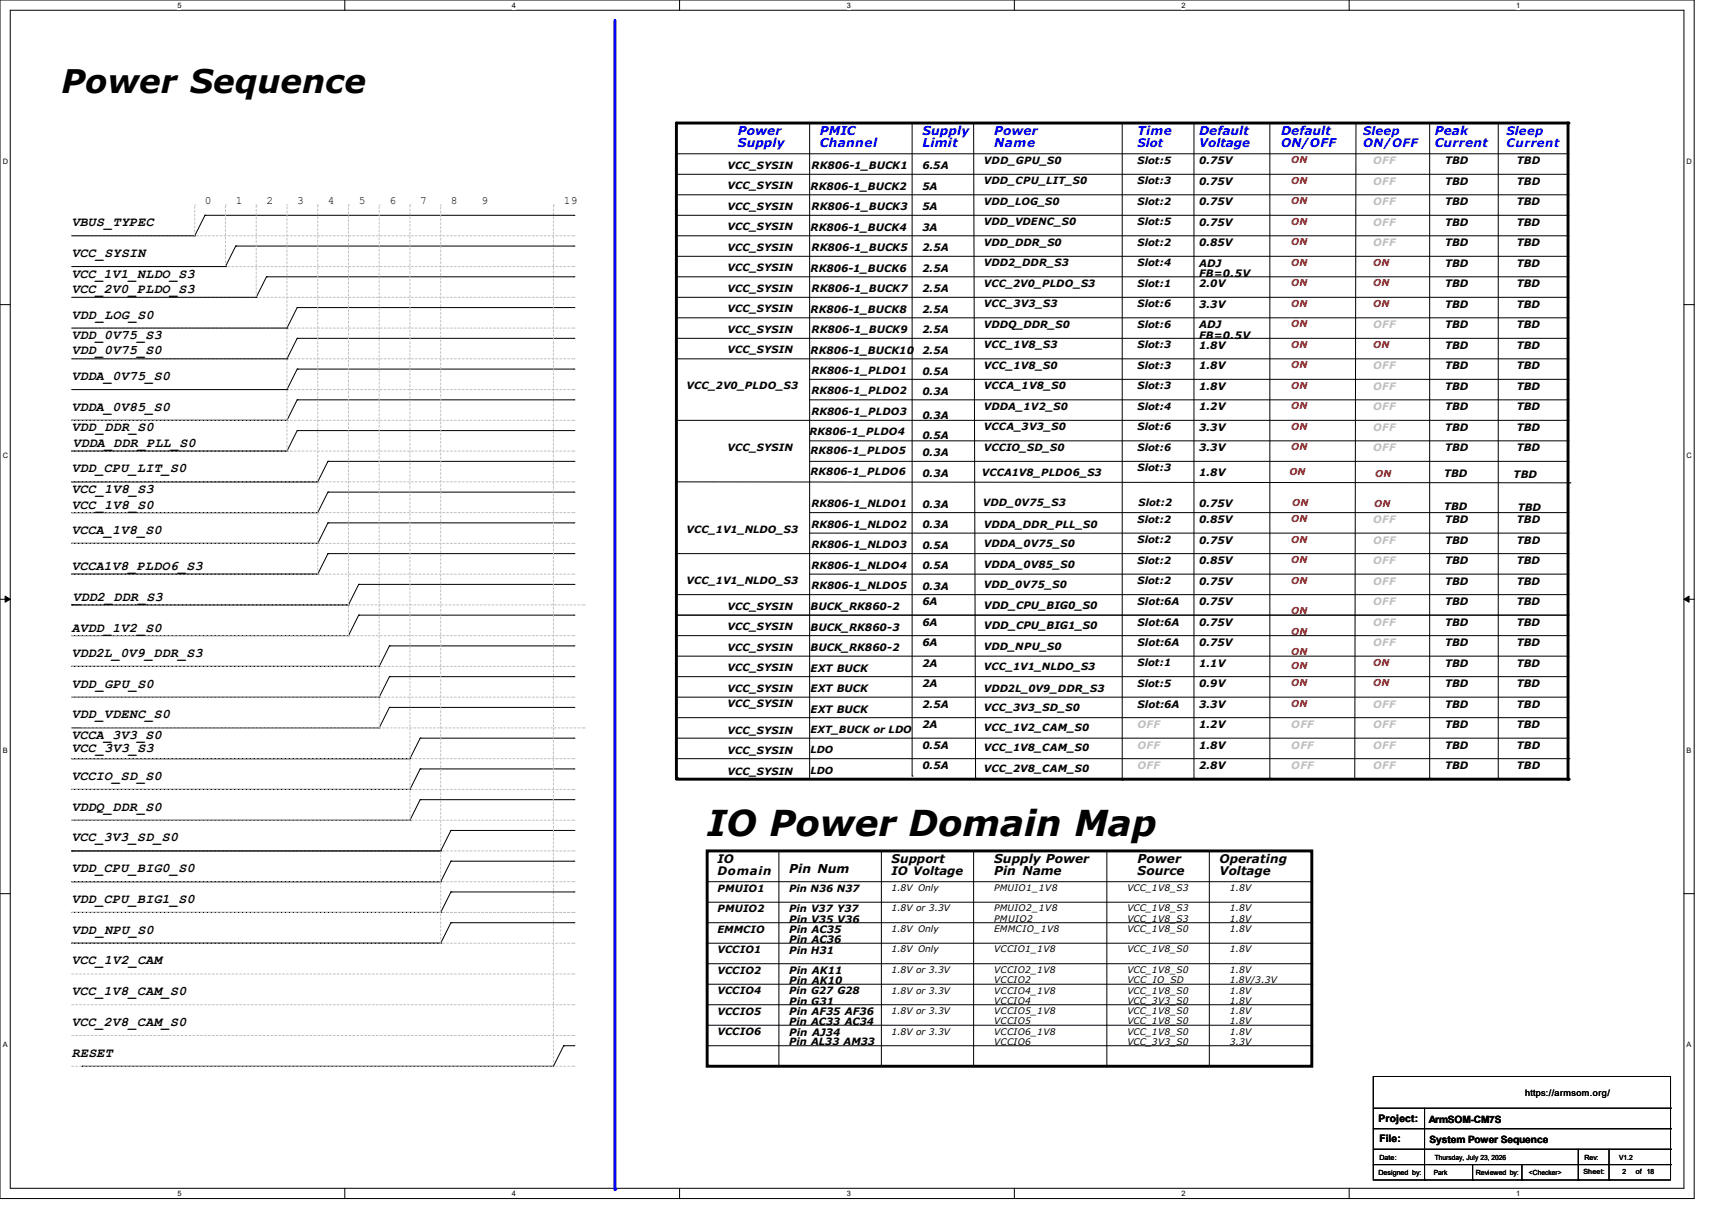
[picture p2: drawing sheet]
<svg xmlns="http://www.w3.org/2000/svg" width="297mm" height="210mm" viewBox="0 0 297 210" stroke-linecap="round" stroke-linejoin="round" font-family="sans-serif">
<defs><g id="words">
<text font-size="6.2" x="122.7" y="144.9">IO Power Domain Map</text>
<text font-size="5.6" x="10.7" y="16.1">Power Sequence</text>
<g font-size="2.3">
<text x="12.4" y="39.2">VBUS_TYPEC</text>
<text x="12.4" y="44.6">VCC_SYSIN</text>
<text x="12.4" y="48.1">VCC_1V1_NLDO_S3</text>
<text x="12.4" y="50.8">VCC_2V0_PLDO_S3</text>
<text x="12.4" y="55.2">VDD_LOG_S0</text>
<text x="12.4" y="58.8">VDD_0V75_S3</text>
<text x="12.4" y="61.5">VDD_0V75_S0</text>
<text x="12.4" y="65.9">VDDA_0V75_S0</text>
<text x="12.4" y="71.2">VDDA_0V85_S0</text>
<text x="12.4" y="74.8">VDD_DDR_S0</text>
<text x="12.6" y="77.5">VDDA_DDR_PLL_S0</text>
<text x="12.4" y="81.9">VDD_CPU_LIT_S0</text>
<text x="12.4" y="88.3">VCC_1V8_S0</text>
<text x="12.4" y="85.5">VCC_1V8_S3</text>
<text x="12.4" y="92.6">VCCA_1V8_S0</text>
<text x="12.4" y="98.8">VCCA1V8_PLDO6_S3</text>
<text x="12.6" y="104.3">VDD2_DDR_S3</text>
<text x="12.4" y="109.6">AVDD_1V2_S0</text>
<text x="12.4" y="113.9">VDD2L_0V9_DDR_S3</text>
<text x="12.4" y="119.3">VDD_GPU_S0</text>
<text x="12.4" y="124.6">VDD_VDENC_S0</text>
<text x="12.4" y="128.1">VCCA_3V3_S0</text>
<text x="12.4" y="130.4">VCC_3V3_S3</text>
<text x="12.4" y="135.3">VCCIO_SD_S0</text>
<text x="12.4" y="140.6">VDDQ_DDR_S0</text>
<text x="12.4" y="145.9">VCC_3V3_SD_S0</text>
<text x="12.4" y="151.3">VDD_CPU_BIG0_S0</text>
<text x="12.4" y="156.6">VDD_CPU_BIG1_S0</text>
<text x="12.4" y="161.9">VDD_NPU_S0</text>
<text x="12.4" y="167.3">VCC_1V2_CAM</text>
<text x="12.4" y="172.6">VCC_1V8_CAM_S0</text>
<text x="12.4" y="177.9">VCC_2V8_CAM_S0</text>
<text x="12.4" y="183.3">RESET</text>
</g>
<g font-size="2.1" fill="#00f">
<text x="128" y="23.5">Power</text>
<text x="142.2" y="23.5">PMIC</text>
<text x="160" y="23.5">Supply</text>
<text x="172.5" y="23.5">Power</text>
<text x="197.4" y="23.5">Time</text>
<text x="208" y="23.5">Default</text>
<text x="222.2" y="23.5">Default</text>
<text x="248.9" y="23.5">Peak</text>
<text x="128" y="25.6">Supply</text>
<text x="142.2" y="25.6">Channel</text>
<text x="160" y="25.6">Limit</text>
<text x="172.5" y="25.6">Name</text>
<text x="208" y="25.5">Voltage</text>
<text x="222.2" y="25.5">ON/OFF</text>
<text x="248.9" y="25.6">Current</text>
</g>
<g font-size="2.1">
<text x="154.7" y="149.6">Support</text>
<text x="172.5" y="149.7">Supply Power</text>
<text x="197.4" y="149.7">Power</text>
<text x="211.6" y="149.6">Operating</text>
<text x="136.9" y="151.5">Pin Num</text>
<text x="172.5" y="151.8">Pin Name</text>
<text x="197.4" y="151.8">Source</text>
<text x="211.6" y="151.7">Voltage</text>
</g>
<g font-size="2" fill="#00f">
<text x="236.5" y="23.4">Sleep</text>
<text x="261.4" y="23.4">Sleep</text>
<text x="197.4" y="25.5">Slot</text>
<text x="236.5" y="25.4">ON/OFF</text>
<text x="261.4" y="25.4">Current</text>
</g>
<g font-size="2">
<text x="124.5" y="149.6">IO</text>
<text x="124.5" y="151.7">Domain</text>
<text x="154.7" y="151.7">IO Voltage</text>
</g>
<g font-size="1.9">
<text x="35.6" y="35.3">0</text>
<text x="40.9" y="35.3">1</text>
<text x="46.2" y="35.3">2</text>
<text x="51.6" y="35.3">3</text>
<text x="56.9" y="35.3">4</text>
<text x="62.2" y="35.3">5</text>
<text x="67.6" y="35.3">6</text>
<text x="72.9" y="35.3">7</text>
<text x="78.2" y="35.3">8</text>
<text x="83.6" y="35.3">9</text>
<text x="97.8" y="35.3">19</text>
</g>
<g font-size="1.8">
<text x="140.8" y="29.4">RK806-1_BUCK1</text>
<text x="160" y="29.4">6.5A</text>
<text x="208" y="28.5">0.75V</text>
<text x="250.7" y="28.5">TBD</text>
<text x="263.1" y="28.5">TBD</text>
<text x="140.6" y="32.9">RK806-1_BUCK2</text>
<text x="160" y="32.9">5A</text>
<text x="208" y="32">0.75V</text>
<text x="208" y="35.6">0.75V</text>
<text x="250.7" y="32">TBD</text>
<text x="250.7" y="35.6">TBD</text>
<text x="263.1" y="35.6">TBD</text>
<text x="263.1" y="32">TBD</text>
<text x="140.6" y="40">RK806-1_BUCK4</text>
<text x="140.8" y="36.5">RK806-1_BUCK3</text>
<text x="160" y="36.5">5A</text>
<text x="160" y="40">3A</text>
<text x="208" y="39.2">0.75V</text>
<text x="250.7" y="39.2">TBD</text>
<text x="263.1" y="39.2">TBD</text>
<text x="140.6" y="47.2">RK806-1_BUCK6</text>
<text x="140.8" y="43.6">RK806-1_BUCK5</text>
<text x="160" y="43.6">2.5A</text>
<text x="160" y="47.2">2.5A</text>
<text x="208" y="46.3">ADJ</text>
<text x="208" y="42.7">0.85V</text>
<text x="250.7" y="42.7">TBD</text>
<text x="250.7" y="46.3">TBD</text>
<text x="263.1" y="42.7">TBD</text>
<text x="263.1" y="46.3">TBD</text>
<text x="140.8" y="50.7">RK806-1_BUCK7</text>
<text x="160" y="50.7">2.5A</text>
<text x="208" y="48">FB=0.5V</text>
<text x="208" y="49.8">2.0V</text>
<text x="208" y="53.4">3.3V</text>
<text x="250.7" y="49.8">TBD</text>
<text x="250.7" y="53.4">TBD</text>
<text x="263.1" y="49.8">TBD</text>
<text x="263.1" y="53.4">TBD</text>
<text x="140.6" y="54.3">RK806-1_BUCK8</text>
<text x="140.8" y="57.8">RK806-1_BUCK9</text>
<text x="160" y="54.3">2.5A</text>
<text x="160" y="57.8">2.5A</text>
<text x="208" y="56.9">ADJ</text>
<text x="208" y="58.7">FB=0.5V</text>
<text x="250.7" y="56.9">TBD</text>
<text x="263.1" y="56.9">TBD</text>
<text x="140.6" y="61.4">RK806-1_BUCK10</text>
<text x="160" y="61.4">2.5A</text>
<text x="160" y="65.1">0.5A</text>
<text x="208" y="60.5">1.8V</text>
<text x="208" y="64.1">1.8V</text>
<text x="250.7" y="60.5">TBD</text>
<text x="250.7" y="64.1">TBD</text>
<text x="263.1" y="64.1">TBD</text>
<text x="263.1" y="60.5">TBD</text>
<text x="160" y="68.5">0.3A</text>
<text x="208" y="67.6">1.8V</text>
<text x="208" y="71.2">1.2V</text>
<text x="250.7" y="67.6">TBD</text>
<text x="250.7" y="71.2">TBD</text>
<text x="263.1" y="67.6">TBD</text>
<text x="263.1" y="71.2">TBD</text>
<text x="160" y="72.6">0.3A</text>
<text x="160" y="76.2">0.5A</text>
<text x="208" y="74.7">3.3V</text>
<text x="250.7" y="74.7">TBD</text>
<text x="263.1" y="74.7">TBD</text>
<text x="160" y="79.2">0.3A</text>
<text x="160" y="82.7">0.3A</text>
<text x="208" y="82.5">1.8V</text>
<text x="208" y="78.3">3.3V</text>
<text x="250.5" y="82.7">TBD</text>
<text x="250.7" y="78.3">TBD</text>
<text x="262.6" y="82.9">TBD</text>
<text x="263.1" y="78.3">TBD</text>
<text x="160" y="88.1">0.3A</text>
<text x="208" y="87.9">0.75V</text>
<text x="250.5" y="88.4">TBD</text>
<text x="263.3" y="88.6">TBD</text>
<text x="160" y="91.6">0.3A</text>
<text x="160" y="95.2">0.5A</text>
<text x="208" y="90.7">0.85V</text>
<text x="208" y="94.3">0.75V</text>
<text x="250.7" y="94.3">TBD</text>
<text x="250.7" y="90.7">TBD</text>
<text x="263.1" y="94.3">TBD</text>
<text x="263.1" y="90.7">TBD</text>
<text x="160" y="98.7">0.5A</text>
<text x="208" y="97.8">0.85V</text>
<text x="208" y="101.4">0.75V</text>
<text x="250.7" y="101.4">TBD</text>
<text x="250.7" y="97.8">TBD</text>
<text x="263.1" y="101.4">TBD</text>
<text x="263.1" y="97.8">TBD</text>
<text x="140.6" y="105.8">BUCK_RK860-2</text>
<text x="160" y="104.9">6A</text>
<text x="160" y="102.3">0.3A</text>
<text x="170.7" y="105.7">VDD_CPU_BIG0_S0</text>
<text x="197.4" y="104.9">Slot:6A</text>
<text x="208" y="104.9">0.75V</text>
<text x="250.7" y="104.9">TBD</text>
<text x="263.1" y="104.9">TBD</text>
<text x="140.6" y="109.4">BUCK_RK860-3</text>
<text x="140.6" y="112.9">BUCK_RK860-2</text>
<text x="160" y="108.5">6A</text>
<text x="160" y="112.1">6A</text>
<text x="170.7" y="109.1">VDD_CPU_BIG1_S0</text>
<text x="197.4" y="108.5">Slot:6A</text>
<text x="197.4" y="112.1">Slot:6A</text>
<text x="208" y="108.5">0.75V</text>
<text x="208" y="112.1">0.75V</text>
<text x="250.7" y="108.5">TBD</text>
<text x="250.7" y="112.1">TBD</text>
<text x="263.1" y="108.5">TBD</text>
<text x="263.1" y="112.1">TBD</text>
<text x="140.6" y="116.5">EXT BUCK</text>
<text x="160" y="119.2">2A</text>
<text x="160" y="115.6">2A</text>
<text x="208" y="119.2">0.9V</text>
<text x="208" y="115.6">1.1V</text>
<text x="250.7" y="119.2">TBD</text>
<text x="250.7" y="115.6">TBD</text>
<text x="263.1" y="119.2">TBD</text>
<text x="263.1" y="115.6">TBD</text>
<text x="140.6" y="123.6">EXT BUCK</text>
<text x="140.6" y="120.1">EXT BUCK</text>
<text x="160" y="122.7">2.5A</text>
<text x="197.4" y="122.7">Slot:6A</text>
<text x="208" y="122.7">3.3V</text>
<text x="250.7" y="122.7">TBD</text>
<text x="263.1" y="122.7">TBD</text>
<text x="160" y="129.8">0.5A</text>
<text x="160" y="126.3">2A</text>
<text x="208" y="129.8">1.8V</text>
<text x="208" y="126.3">1.2V</text>
<text x="250.7" y="129.8">TBD</text>
<text x="250.7" y="126.3">TBD</text>
<text x="263.1" y="126.3">TBD</text>
<text x="263.1" y="129.8">TBD</text>
<text x="160" y="133.4">0.5A</text>
<text x="208" y="133.4">2.8V</text>
<text x="250.7" y="133.4">TBD</text>
<text x="263.1" y="133.4">TBD</text>
<text x="136.9" y="160.1">Pin V35 V36</text>
<text x="136.9" y="161.8">Pin AC35</text>
<text x="136.9" y="165.4">Pin H31</text>
<text x="136.9" y="163.6">Pin AC36</text>
<text x="136.9" y="170.7">Pin AK10</text>
<text x="136.9" y="169">Pin AK11</text>
<text x="136.9" y="174.3">Pin G31</text>
<text x="136.9" y="176.1">Pin AF35 AF36</text>
<text x="136.9" y="179.6">Pin AJ34</text>
<text x="239.1" y="194.6">Project:</text>
<text x="239.3" y="198.1">File:</text>
</g>
<g font-size="1.8" fill="#c0c0c0">
<text x="238.3" y="28.5">OFF</text>
<text x="238.3" y="32">OFF</text>
<text x="238.3" y="35.6">OFF</text>
<text x="238.3" y="39.2">OFF</text>
<text x="238.3" y="42.7">OFF</text>
<text x="238.3" y="56.9">OFF</text>
<text x="238.3" y="64.1">OFF</text>
<text x="238.3" y="67.6">OFF</text>
<text x="238.3" y="71.2">OFF</text>
<text x="238.3" y="74.7">OFF</text>
<text x="238.3" y="78.3">OFF</text>
<text x="238.3" y="94.3">OFF</text>
<text x="238.3" y="90.7">OFF</text>
<text x="238.3" y="101.4">OFF</text>
<text x="238.3" y="97.8">OFF</text>
<text x="238.3" y="104.9">OFF</text>
<text x="238.3" y="108.5">OFF</text>
<text x="238.3" y="112.1">OFF</text>
<text x="238.3" y="122.7">OFF</text>
<text x="197.4" y="126.3">OFF</text>
<text x="197.4" y="129.8">OFF</text>
<text x="224" y="126.3">OFF</text>
<text x="224" y="129.8">OFF</text>
<text x="238.3" y="129.8">OFF</text>
<text x="238.3" y="126.3">OFF</text>
<text x="197.4" y="133.4">OFF</text>
<text x="224" y="133.4">OFF</text>
<text x="238.3" y="133.4">OFF</text>
</g>
<g font-size="1.7">
<text x="126.2" y="29.3">VCC_SYSIN</text>
<text x="170.7" y="28.4">VDD_GPU_S0</text>
<text x="197.4" y="28.4">Slot:5</text>
<text x="126.2" y="32.9">VCC_SYSIN</text>
<text x="170.7" y="32">VDD_CPU_LIT_S0</text>
<text x="170.7" y="35.5">VDD_LOG_S0</text>
<text x="197.4" y="32">Slot:3</text>
<text x="197.4" y="35.5">Slot:2</text>
<text x="126.2" y="36.4">VCC_SYSIN</text>
<text x="126.2" y="40">VCC_SYSIN</text>
<text x="170.7" y="39.1">VDD_VDENC_S0</text>
<text x="197.4" y="39.1">Slot:5</text>
<text x="126.2" y="43.5">VCC_SYSIN</text>
<text x="126.2" y="47.1">VCC_SYSIN</text>
<text x="170.7" y="42.6">VDD_DDR_S0</text>
<text x="170.7" y="46.2">VDD2_DDR_S3</text>
<text x="197.4" y="42.6">Slot:2</text>
<text x="197.4" y="46.2">Slot:4</text>
<text x="126.2" y="50.6">VCC_SYSIN</text>
<text x="170.7" y="53.3">VCC_3V3_S3</text>
<text x="170.7" y="49.7">VCC_2V0_PLDO_S3</text>
<text x="197.4" y="49.7">Slot:1</text>
<text x="197.4" y="53.3">Slot:6</text>
<text x="126.2" y="54.2">VCC_SYSIN</text>
<text x="126.2" y="57.7">VCC_SYSIN</text>
<text x="170.7" y="56.9">VDDQ_DDR_S0</text>
<text x="197.4" y="56.9">Slot:6</text>
<text x="126.2" y="61.3">VCC_SYSIN</text>
<text x="140.8" y="64.9">RK806-1_PLDO1</text>
<text x="170.7" y="60.4">VCC_1V8_S3</text>
<text x="170.7" y="64">VCC_1V8_S0</text>
<text x="197.4" y="60.4">Slot:3</text>
<text x="197.4" y="64">Slot:3</text>
<text x="119.1" y="67.5">VCC_2V0_PLDO_S3</text>
<text x="140.8" y="68.4">RK806-1_PLDO2</text>
<text x="140.8" y="72">RK806-1_PLDO3</text>
<text x="170.7" y="71.1">VDDA_1V2_S0</text>
<text x="170.7" y="67.5">VCCA_1V8_S0</text>
<text x="197.4" y="67.5">Slot:3</text>
<text x="197.4" y="71.1">Slot:4</text>
<text x="140.5" y="75.4">RK806-1_PLDO4</text>
<text x="170.7" y="74.6">VCCA_3V3_S0</text>
<text x="197.4" y="74.6">Slot:6</text>
<text x="126.2" y="78.2">VCC_SYSIN</text>
<text x="140.6" y="82.3">RK806-1_PLDO6</text>
<text x="140.6" y="78.7">RK806-1_PLDO5</text>
<text x="170.3" y="82.6">VCCA1V8_PLDO6_S3</text>
<text x="170.7" y="78.2">VCCIO_SD_S0</text>
<text x="197.4" y="81.7">Slot:3</text>
<text x="197.4" y="78.2">Slot:6</text>
<text x="140.8" y="88">RK806-1_NLDO1</text>
<text x="170.5" y="87.8">VDD_0V75_S3</text>
<text x="197.5" y="87.8">Slot:2</text>
<text x="119.1" y="92.4">VCC_1V1_NLDO_S3</text>
<text x="140.8" y="91.5">RK806-1_NLDO2</text>
<text x="140.8" y="95.1">RK806-1_NLDO3</text>
<text x="170.7" y="94.9">VDDA_0V75_S0</text>
<text x="170.7" y="91.5">VDDA_DDR_PLL_S0</text>
<text x="197.4" y="90.6">Slot:2</text>
<text x="197.4" y="94.2">Slot:2</text>
<text x="119.1" y="101.3">VCC_1V1_NLDO_S3</text>
<text x="140.8" y="98.6">RK806-1_NLDO4</text>
<text x="170.7" y="98.5">VDDA_0V85_S0</text>
<text x="197.4" y="101.3">Slot:2</text>
<text x="197.4" y="97.7">Slot:2</text>
<text x="126.2" y="105.7">VCC_SYSIN</text>
<text x="140.8" y="102.2">RK806-1_NLDO5</text>
<text x="170.7" y="102">VDD_0V75_S0</text>
<text x="126.2" y="109.3">VCC_SYSIN</text>
<text x="126.2" y="112.9">VCC_SYSIN</text>
<text x="170.7" y="112.7">VDD_NPU_S0</text>
<text x="126.2" y="120">VCC_SYSIN</text>
<text x="126.2" y="116.4">VCC_SYSIN</text>
<text x="170.7" y="120">VDD2L_0V9_DDR_S3</text>
<text x="170.7" y="116.2">VCC_1V1_NLDO_S3</text>
<text x="197.4" y="115.5">Slot:1</text>
<text x="197.4" y="119.1">Slot:5</text>
<text x="126.2" y="122.6">VCC_SYSIN</text>
<text x="170.7" y="123.4">VCC_3V3_SD_S0</text>
<text x="126.2" y="130.8">VCC_SYSIN</text>
<text x="126.2" y="127.3">VCC_SYSIN</text>
<text x="140.6" y="130.6">LDO</text>
<text x="140.6" y="127.1">EXT_BUCK or LDO</text>
<text x="170.7" y="126.7">VCC_1V2_CAM_S0</text>
<text x="170.7" y="130.3">VCC_1V8_CAM_S0</text>
<text x="126.2" y="134.4">VCC_SYSIN</text>
<text x="140.6" y="134.2">LDO</text>
<text x="170.7" y="133.9">VCC_2V8_CAM_S0</text>
<text x="124.5" y="154.6">PMUIO1</text>
<text x="136.9" y="154.6">Pin N36 N37</text>
<text x="124.5" y="158.2">PMUIO2</text>
<text x="124.5" y="161.8">EMMCIO</text>
<text x="136.9" y="158.2">Pin V37 Y37</text>
<text x="124.5" y="165.3">VCCIO1</text>
<text x="124.5" y="168.9">VCCIO2</text>
<text x="124.5" y="172.4">VCCIO4</text>
<text x="136.9" y="172.4">Pin G27 G28</text>
<text x="124.5" y="176">VCCIO5</text>
<text x="124.5" y="179.5">VCCIO6</text>
<text x="136.9" y="177.8">Pin AC33 AC34</text>
<text x="136.9" y="181.3">Pin AL33 AM33</text>
<text x="247.9" y="194.7">ArmSOM-CM7S</text>
<text x="248" y="198.2">System Power Sequence</text>
</g>
<g font-size="1.7" fill="#f00">
<text x="224" y="28.3">ON</text>
<text x="224" y="35.4">ON</text>
<text x="224" y="31.9">ON</text>
<text x="224" y="39">ON</text>
<text x="224" y="46.1">ON</text>
<text x="224" y="42.5">ON</text>
<text x="238.3" y="46.1">ON</text>
<text x="224" y="49.7">ON</text>
<text x="224" y="53.2">ON</text>
<text x="238.3" y="49.7">ON</text>
<text x="238.3" y="53.2">ON</text>
<text x="224" y="56.8">ON</text>
<text x="224" y="63.9">ON</text>
<text x="224" y="60.3">ON</text>
<text x="238.3" y="60.3">ON</text>
<text x="224" y="71">ON</text>
<text x="224" y="67.4">ON</text>
<text x="224" y="74.5">ON</text>
<text x="223.7" y="82.4">ON</text>
<text x="224" y="78.1">ON</text>
<text x="238.6" y="82.7">ON</text>
<text x="224.2" y="87.7">ON</text>
<text x="238.4" y="87.9">ON</text>
<text x="224" y="90.6">ON</text>
<text x="224" y="94.1">ON</text>
<text x="224" y="101.2">ON</text>
<text x="224" y="97.7">ON</text>
<text x="224" y="106.6">ON</text>
<text x="224" y="113.7">ON</text>
<text x="224" y="110.1">ON</text>
<text x="224" y="116">ON</text>
<text x="224" y="119">ON</text>
<text x="238.3" y="119">ON</text>
<text x="238.3" y="115.4">ON</text>
<text x="224" y="122.6">ON</text>
</g>
<g font-size="1.6">
<text x="154.7" y="154.5">1.8V Only</text>
<text x="172.5" y="154.5">PMUIO1_1V8</text>
<text x="195.6" y="154.5">VCC_1V8_S3</text>
<text x="213.4" y="154.5">1.8V</text>
<text x="154.7" y="161.6">1.8V Only</text>
<text x="154.7" y="158.1">1.8V or 3.3V</text>
<text x="172.5" y="158.1">PMUIO2_1V8</text>
<text x="172.5" y="159.9">PMUIO2</text>
<text x="172.5" y="161.6">EMMCIO_1V8</text>
<text x="195.6" y="158.1">VCC_1V8_S3</text>
<text x="195.6" y="161.6">VCC_1V8_S0</text>
<text x="195.6" y="159.9">VCC_1V8_S3</text>
<text x="213.4" y="159.9">1.8V</text>
<text x="213.4" y="161.6">1.8V</text>
<text x="213.4" y="158.1">1.8V</text>
<text x="154.7" y="165.2">1.8V Only</text>
<text x="172.5" y="165.2">VCCIO1_1V8</text>
<text x="195.6" y="165.2">VCC_1V8_S0</text>
<text x="213.4" y="165.2">1.8V</text>
<text x="154.7" y="168.7">1.8V or 3.3V</text>
<text x="154.7" y="172.3">1.8V or 3.3V</text>
<text x="172.5" y="168.7">VCCIO2_1V8</text>
<text x="172.5" y="170.5">VCCIO2</text>
<text x="172.5" y="172.3">VCCIO4_1V8</text>
<text x="195.6" y="168.7">VCC_1V8_S0</text>
<text x="195.6" y="172.3">VCC_1V8_S0</text>
<text x="195.6" y="170.5">VCC_IO_SD</text>
<text x="213.4" y="170.5">1.8V/3.3V</text>
<text x="213.4" y="168.7">1.8V</text>
<text x="213.4" y="172.3">1.8V</text>
<text x="154.7" y="175.9">1.8V or 3.3V</text>
<text x="154.7" y="179.4">1.8V or 3.3V</text>
<text x="172.5" y="174.1">VCCIO4</text>
<text x="172.5" y="175.9">VCCIO5_1V8</text>
<text x="172.5" y="177.6">VCCIO5</text>
<text x="172.5" y="179.4">VCCIO6_1V8</text>
<text x="195.6" y="179.4">VCC_1V8_S0</text>
<text x="195.6" y="175.9">VCC_1V8_S0</text>
<text x="195.6" y="177.6">VCC_1V8_S0</text>
<text x="195.6" y="174.1">VCC_3V3_S0</text>
<text x="213.4" y="174.1">1.8V</text>
<text x="213.4" y="177.6">1.8V</text>
<text x="213.4" y="175.9">1.8V</text>
<text x="213.4" y="179.4">1.8V</text>
<text x="172.5" y="181.2">VCCIO6</text>
<text x="195.6" y="181.2">VCC_3V3_S0</text>
<text x="213.4" y="181.2">3.3V</text>
<text x="264.6" y="190.1">https://armsom.org/</text>
</g>
<g font-size="1.3">
<text x="30.8" y="1.3">5</text>
<text x="88.8" y="1.3">4</text>
<text x="146.9" y="1.3">3</text>
<text x="205" y="1.3">2</text>
<text x="263.1" y="1.3">1</text>
<text x=".5" y="28.4">D</text>
<text x="292.6" y="28.4">D</text>
<text x=".5" y="79.5">C</text>
<text x="292.6" y="79.5">C</text>
<text x=".5" y="130.6">B</text>
<text x="292.6" y="130.6">B</text>
<text x=".5" y="181.7">A</text>
<text x="292.6" y="181.7">A</text>
<text x="30.8" y="207.4">5</text>
<text x="88.8" y="207.4">4</text>
<text x="146.9" y="207.4">3</text>
<text x="205" y="207.4">2</text>
<text x="263.1" y="207.4">1</text>
</g>
<g font-size="1.2">
<text x="239.1" y="203.8">Designed by:</text>
<text x="239.3" y="201.2">Date:</text>
<text x="248.7" y="203.8">Park</text>
<text x="248.9" y="201.2">Thursday, July 23, 2026</text>
<text x="256" y="203.8">Reviewed by:</text>
<text x="265.3" y="203.8">&lt;Checker&gt;</text>
<text x="274.7" y="203.7">Sheet:</text>
<text x="274.9" y="201.2">Rev:</text>
<text x="280.9" y="201.2">V1.2</text>
<text x="281.5" y="203.7">2</text>
<text x="283.8" y="203.7">of 18</text>
</g>
</g></defs>
<path d="M0 0h293.9v207.9h-293.9zM1.8 1.8h290.3v204.3h-290.3z" fill="none" stroke="#000" stroke-width=".17"/>
<g fill="#fff">
<path d="M30.8 .2h.7v1.4h-.7z"/>
<path d="M30.8 206.2h.7v1.4h-.7z"/>
</g>
<path d="M59.8 0v1.8M59.8 206.1v1.8" fill="none" stroke="#000" stroke-width=".17"/>
<g fill="#fff">
<path d="M88.8 .2h.7v1.4h-.7z"/>
<path d="M88.8 206.2h.7v1.4h-.7z"/>
</g>
<path d="M117.9 0v1.8M117.9 206.1v1.8" fill="none" stroke="#000" stroke-width=".17"/>
<g fill="#fff">
<path d="M146.9 .2h.7v1.4h-.7z"/>
<path d="M146.9 206.2h.7v1.4h-.7z"/>
</g>
<path d="M176 0v1.8M176 206.1v1.8" fill="none" stroke="#000" stroke-width=".17"/>
<g fill="#fff">
<path d="M205 .2h.7v1.4h-.7z"/>
<path d="M205 206.2h.7v1.4h-.7z"/>
</g>
<path d="M234.1 0v1.8M234.1 206.1v1.8" fill="none" stroke="#000" stroke-width=".17"/>
<g fill="#fff">
<path d="M263.1 .2h.6v1.4h-.6z"/>
<path d="M263.1 206.2h.6v1.4h-.6z"/>
<path d="M.5 27.3h.9v1.4h-.9z"/>
<path d="M292.6 27.3h.9v1.4h-.9z"/>
<path d="M.5 78.4h.9v1.4h-.9z"/>
<path d="M292.6 78.4h.9v1.4h-.9z"/>
</g>
<path d="M0 52.8h1.8M292.1 52.8h1.8" fill="none" stroke="#000" stroke-width=".17"/>
<g fill="#fff">
<path d="M.5 129.5h.8v1.4h-.8z"/>
<path d="M292.6 129.5h.8v1.4h-.8z"/>
</g>
<path d="M0 103.9h1.8M292.1 103.9h1.8" fill="none" stroke="#000" stroke-width=".17"/>
<path d="M.9 103.4l.9 .5-.9 .5zM292.1 103.9l.9-.5v1z" fill="#000" stroke="#000" stroke-width=".17"/>
<g fill="#fff">
<path d="M.5 180.5h.8v1.4h-.8z"/>
<path d="M292.6 180.5h.8v1.4h-.8z"/>
</g>
<g fill="none" stroke="#000" stroke-width=".17">
<path d="M117.3 26.7h154.7M117.3 30.2h154.7M117.3 33.8h154.7M117.3 37.3h154.7M140.5 21.3v113.8M158.2 21.3v113.3M168.9 21.3l.3 113.7M194.7 21.5v113.8M207.1 21.5v113.5M220.3 21.5v113.5M235.2 21.5l-.2 113.6M248 21.3v113.7"/>
<path d="M259.9 21.3v113.7M272 26.7h.1M272 30.2h.1M272 33.8h.1M272 37.3h.1M117.3 40.9h154.7M117.3 44.4h154.7M117.3 48h154.7M117.3 51.6h154.7M117.3 55.1h154.7M117.3 58.7h154.7M272 40.9h.1"/>
<path d="M272 44.4h.1M272 48h.1M272 51.6h.1M272 55.1h.1M272 58.7h.1M117.3 62.2h154.7M117.3 72.9h154.7M140.5 65.8h131.5M140.5 69.3h131.5M140.5 76.5h131.5M272 62.2h.1M272 65.8h.1"/>
<path d="M272 69.3h.1M272 72.9h.1M272 76.5h.1M117.3 96h154.7M117.3 83.6l155.1 .1M140.5 80h131.5M140.5 88.9h131.5M140.5 92.5h131.5M140.5 99.6h131.5M272 80h.1M272 88.9h.1M272 92.5h.1"/>
<path d="M272 96h.1M272 99.6h.1M272.4 83.7h.1M117.3 103.1h154.7M117.3 106.7h154.7M117.3 110.2h154.7M117.3 113.8h154.7M117.3 117.3h154.7M272 103.1h.1M272 106.7h.1M272 110.2h.1M272 113.8h.1"/>
<path d="M272 117.3h.1M117.3 120.9h154.7M117.3 131.6h154.9M117.3 124.5h154.7M117.3 128h154.7M140.5 135.1h.1M158.2 134.6h.1M169.2 135h.1M194.7 135.3h.1M207.1 135h.1M220.3 135h.1M235 135.1h.1"/>
<path d="M248 135h.1M259.9 135h.1M272 120.9h.1M272 124.5h.1M272 128h.1M272.2 131.6h.1M0 155h1.8M122.7 152.9h104.9M122.7 156.5h104.9M135.1 147.6v37.3M152.9 147.6v37.3M168.9 147.6v37.3"/>
<path d="M192 147.6v37.3M209.8 147.6v37.3M227.6 152.9h.1M227.6 156.5h.1M292.1 155h1.8M122.7 160h104.9M122.7 163.6h104.9M122.7 167.1h104.9M122.7 170.7h104.9M122.7 174.2h104.9M122.7 177.8h104.9M227.6 160h.1"/>
<path d="M227.6 163.6h.1M227.6 167.1h.1M227.6 170.7h.1M227.6 174.2h.1M227.6 177.8h.1M122.7 181.4h104.9M135.1 184.9h.1M152.9 184.9h.1M168.9 184.9h.1M192 184.9h.1M209.8 184.9h.1M227.6 181.4h.1"/>
</g>
<path d="M117.3 135v-113.7h154.7v113.8h-154.7M122.7 147.6h104.9v37.3h-104.9z" fill="none" stroke="#000" stroke-width=".51"/>
<g fill="#000">
<circle cx="272" cy="21.3" r=".25"/>
<circle cx="117.3" cy="135" r=".25"/>
<circle cx="272" cy="135.1" r=".25"/>
</g>
<path d="M106.7 3.6v202.6" fill="none" stroke="#00f" stroke-width=".51"/>
<circle cx="106.7" cy="206.2" r=".25" fill="#00f"/>
<g fill="none" stroke="#000" stroke-width=".17">
<path d="M35.6 37.3h.1M35.6 37.3l-1.8 3.6M35.6 37.3h64M99.6 37.3h.1M12.4 40.9h21.4M12.4 46.2h26.7M12.4 51.6h32M12.4 56.9h37.4M33.8 40.9h.1M39.1 46.2h.1M40.9 42.7h.1M40.9 42.7l-1.8 3.5"/>
<path d="M40.9 42.7h58.7M44.4 51.6h.1M46.2 48h.1M46.2 48l-1.8 3.6M46.2 48h53.4M49.8 56.9h.1M51.6 53.3h.1M51.6 58.7h.1M51.6 53.3l-1.8 3.6M51.6 53.3h48M51.6 58.7l-1.8 3.5M51.6 58.7h48"/>
<path d="M99.6 53.3h.1M99.6 58.7h.1M99.6 42.7h.1M99.6 48h.1M12.4 72.9h.1M12.4 78.2h.1M12.4 72.9h37.4M12.4 78.2h37.4M12.4 62.2h37.4M12.4 67.6h37.4M49.8 72.9h.1M49.8 78.2h.1"/>
<path d="M49.8 62.2h.1M49.8 67.6h.1M51.6 69.3h.1M51.6 64h.1M51.6 74.7h.1M51.6 69.3l-1.8 3.6M51.6 64l-1.8 3.6M51.6 64h48M51.6 74.7l-1.8 3.5M51.6 74.7h48M51.6 69.3h48M99.6 64h.1"/>
<path d="M99.6 74.7h.1M99.6 69.3h.1M12.4 83.6h.1M12.4 88.9h.1M12.4 94.2h.1M12.4 99.6h.1M12.4 83.6h42.7M12.4 94.2h42.7M12.4 88.9h42.7M12.4 99.6h42.7M55.1 83.6h.1M55.1 94.2h.1"/>
<path d="M55.1 88.9h.1M55.1 99.6h.1M56.9 80h.1M56.9 85.3h.1M56.9 90.7h.1M56.9 96h.1M56.9 80l-1.8 3.6M56.9 80h42.7M56.9 85.3l-1.8 3.6M56.9 85.3h42.7M56.9 90.7l-1.8 3.5M56.9 90.7h42.7"/>
<path d="M56.9 96l-1.8 3.6M56.9 96h42.7M99.6 80h.1M99.6 85.3h.1M99.6 90.7h.1M99.6 96h.1M12.4 104.9h.1M12.4 115.6h.1M12.4 104.9h48.1M12.4 110.2h48.1M12.4 115.6h53.4M60.5 104.9h.1"/>
<path d="M60.5 110.2h.1M62.2 106.7h.1M62.2 101.3h.1M62.2 106.7l-1.7 3.5M62.2 106.7h37.4M62.2 101.3l-1.7 3.6M62.2 101.3h37.4M65.8 115.6h.1M67.6 112h.1M67.6 117.3h.1M67.6 112l-1.8 3.6M67.6 112h32"/>
<path d="M67.6 117.3l-1.8 3.6M67.6 117.3h32M99.6 106.7h.1M99.6 101.3h.1M99.6 112h.1M99.6 117.3h.1M12.4 131.6h.1M12.4 136.9h.1M12.4 120.9h53.4M12.4 126.2h53.4M12.4 131.6h58.7M12.4 136.9h58.7"/>
<path d="M65.8 120.9h.1M65.8 126.2h.1M67.6 122.7h.1M67.6 122.7h32M67.6 122.7l-1.8 3.5M71.1 131.6h.1M71.1 136.9h.1M72.9 138.7h.1M72.9 128h.1M72.9 133.3h.1M72.9 138.7l-1.8 3.5M72.9 138.7h26.7"/>
<path d="M72.9 128l-1.8 3.6M72.9 128h26.7M72.9 133.3l-1.8 3.6M72.9 133.3h26.7M99.6 138.7h.1M99.6 122.7h.1M99.6 128h.1M99.6 133.3h.1M12.4 152.9h.1M12.4 158.2h.1M12.4 147.6h.1M12.4 142.2h58.7"/>
<path d="M12.4 147.6h64.1M12.4 152.9h64.1M12.4 158.2h64.1M71.1 142.2h.1M76.5 147.6h.1M76.5 152.9h.1M76.5 158.2h.1M78.2 144h.1M78.2 149.4h.1M78.2 154.7h.1M78.2 144l-1.7 3.6M78.2 144h21.4"/>
<path d="M78.2 149.4l-1.7 3.5M78.2 149.4h21.4M78.2 154.7l-1.7 3.5M78.2 154.7h21.4M99.6 144h.1M99.6 149.4h.1M99.6 154.7h.1M12.4 163.6h.1M12.4 163.6h64.1M76.5 163.6h.1M78.2 160h.1M78.2 160l-1.7 3.6"/>
<path d="M78.2 160h21.4M99.6 160h.1M14.2 184.9h.1M97.8 181.4h.1M97.8 181.4l-1.8 3.5h-81.8M97.8 181.4h1.8M99.6 181.4h.1M238.3 186.7h51.5v17.9h-51.5zM238.3 192.2h51.5M238.3 195.7h51.5M238.3 199.3h51.5M247.1 192.2v12.4"/>
<path d="M273.8 199.3v5.3M279.1 199.3v5.3M289.8 192.2h.1M289.8 195.7h.1M289.8 199.3h.1M238.3 202h51.5M247.1 204.6h.1M255.5 204.6h.1M255.5 202v2.6M264 204.6h.1M264 202v2.6M273.8 204.6h.1"/>
<path d="M279.1 204.6h.1M289.8 202h.1"/>
</g>
<g fill="none" stroke="#c0c0c0" stroke-width=".17" stroke-dasharray=".3">
<path d="M33.8 35.6h.1M39.1 35.6h.1M44.4 35.6h.1M49.8 35.6h.1M55.1 35.6h.1M60.5 35.6h.1M65.8 35.6h.1M71.1 35.6h.1M76.5 35.6h.1M96 35.6h.1M12.4 40.9h87.2M12.4 56.9h87.2"/>
<path d="M12.4 51.6h87.2M12.4 46.2h87.2M33.8 40.9v-5.3M39.1 46.2v-10.6M44.4 51.6v-16M99.6 40.9h.1M99.6 56.9h.1M99.6 51.6h.1M99.6 46.2h.1M12.4 62.2h87.2M12.4 67.6h87.2M12.4 78.2h87.2"/>
<path d="M12.4 72.9h87.2M49.8 78.2v-42.6M99.6 62.2h.1M99.6 67.6h.1M99.6 78.2h.1M99.6 72.9h.1M12.4 99.6h87.2M12.4 94.2h87.2M12.4 88.9h87.2M12.4 83.6h87.2M55.1 99.6v-64M99.6 99.6h.1"/>
<path d="M99.6 94.2h.1M99.6 88.9h.1M99.6 83.6h.1M12.4 110.2h87.2M12.4 115.6h87.2M14.2 104.9h87.1M60.5 110.2v-74.6M99.6 110.2h.1M99.6 115.6h.1M101.3 104.9h.1M12.4 136.9h87.2M12.4 131.6h87.2"/>
<path d="M12.4 120.9h87.2M14.2 126.2h87.1M65.8 126.2v-90.6M99.6 136.9h.1M99.6 131.6h.1M99.6 120.9h.1M101.3 126.2h.1M12.4 142.2h87.2M12.4 147.6h87.2M12.4 158.2h87.2M12.4 152.9h87.2M71.1 142.2v-106.6"/>
<path d="M99.6 142.2h.1M99.6 147.6h.1M99.6 158.2h.1M99.6 152.9h.1M12.4 168.9h87.2M12.4 174.2h87.2M12.4 179.6h87.2M12.4 163.6h87.2M76.5 163.6v-128M99.6 168.9h.1M99.6 174.2h.1M99.6 179.6h.1"/>
<path d="M99.6 163.6h.1M12.4 184.9h87.2M96 184.9v-149.3M99.6 184.9h.1"/>
</g>
<use href="#words"/>
</svg>
